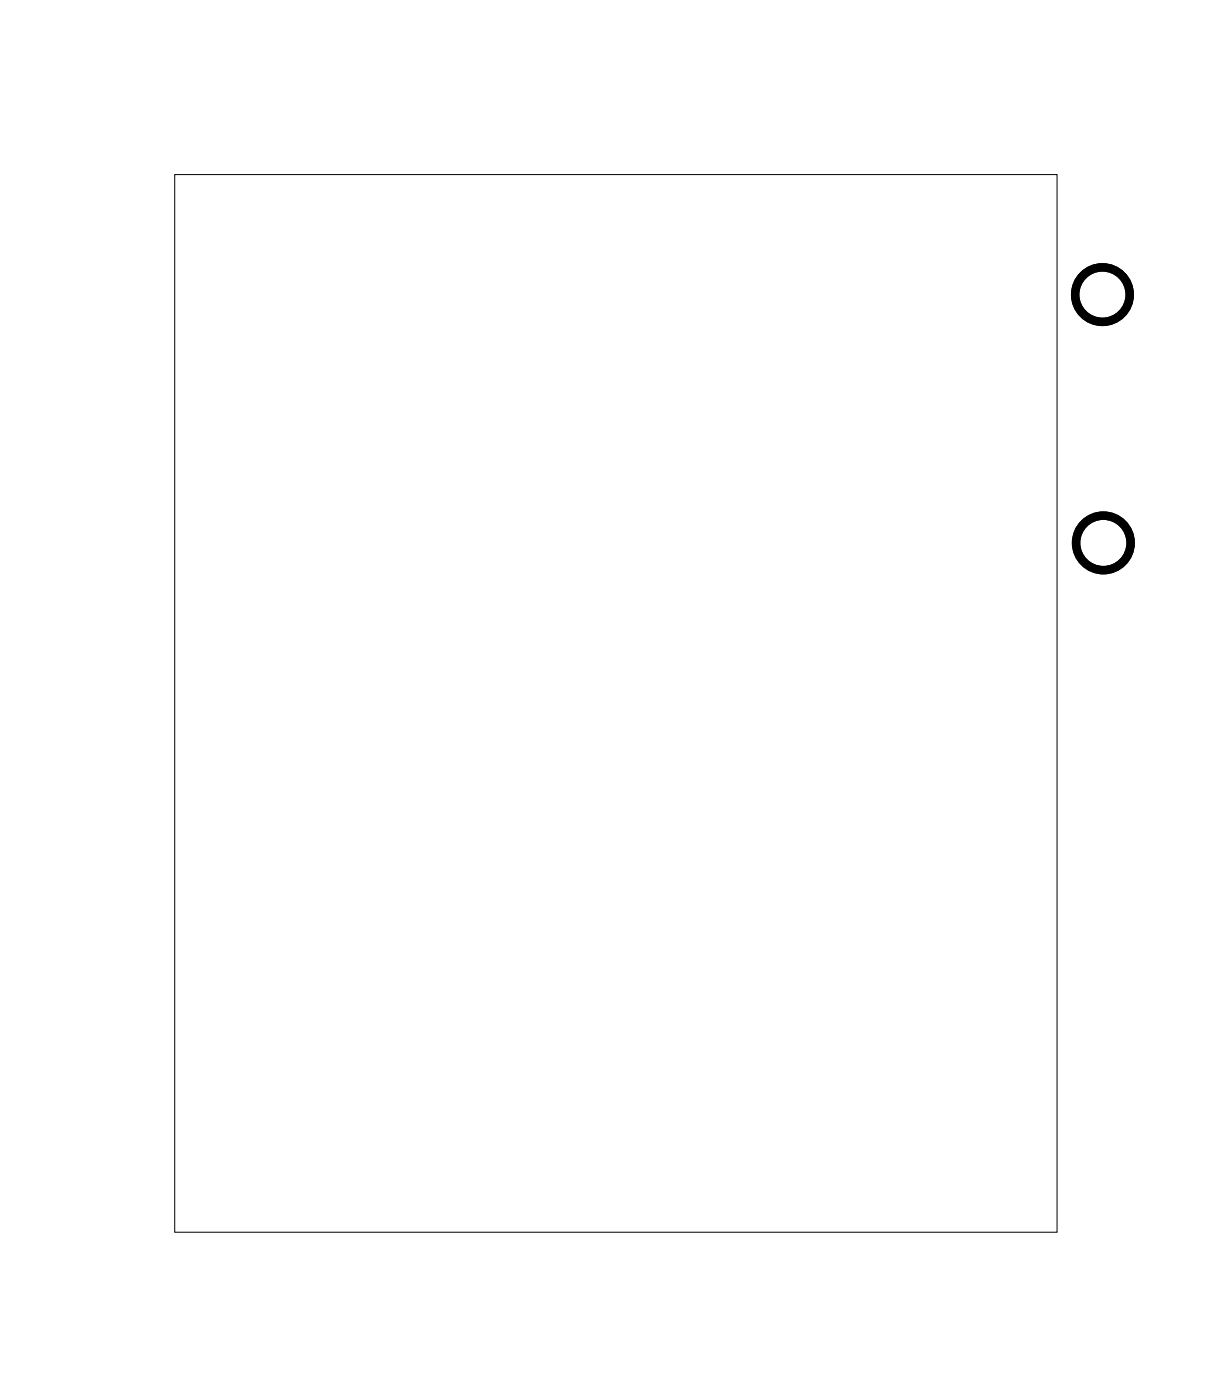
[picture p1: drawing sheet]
<svg xmlns="http://www.w3.org/2000/svg" width="61mm" height="70mm" viewBox="0 0 61 70" stroke-linecap="round" stroke-linejoin="round" font-family="sans-serif">
<path d="M8.8 8.8h44.2v53h-44.2z" fill="none" stroke="#000" stroke-width=".05"/>
<g fill="none" stroke="#000" stroke-width=".42">
<circle cx="55.2" cy="14.8" r="1.37"/>
<circle cx="55.3" cy="27.2" r="1.37"/>
</g>
</svg>
